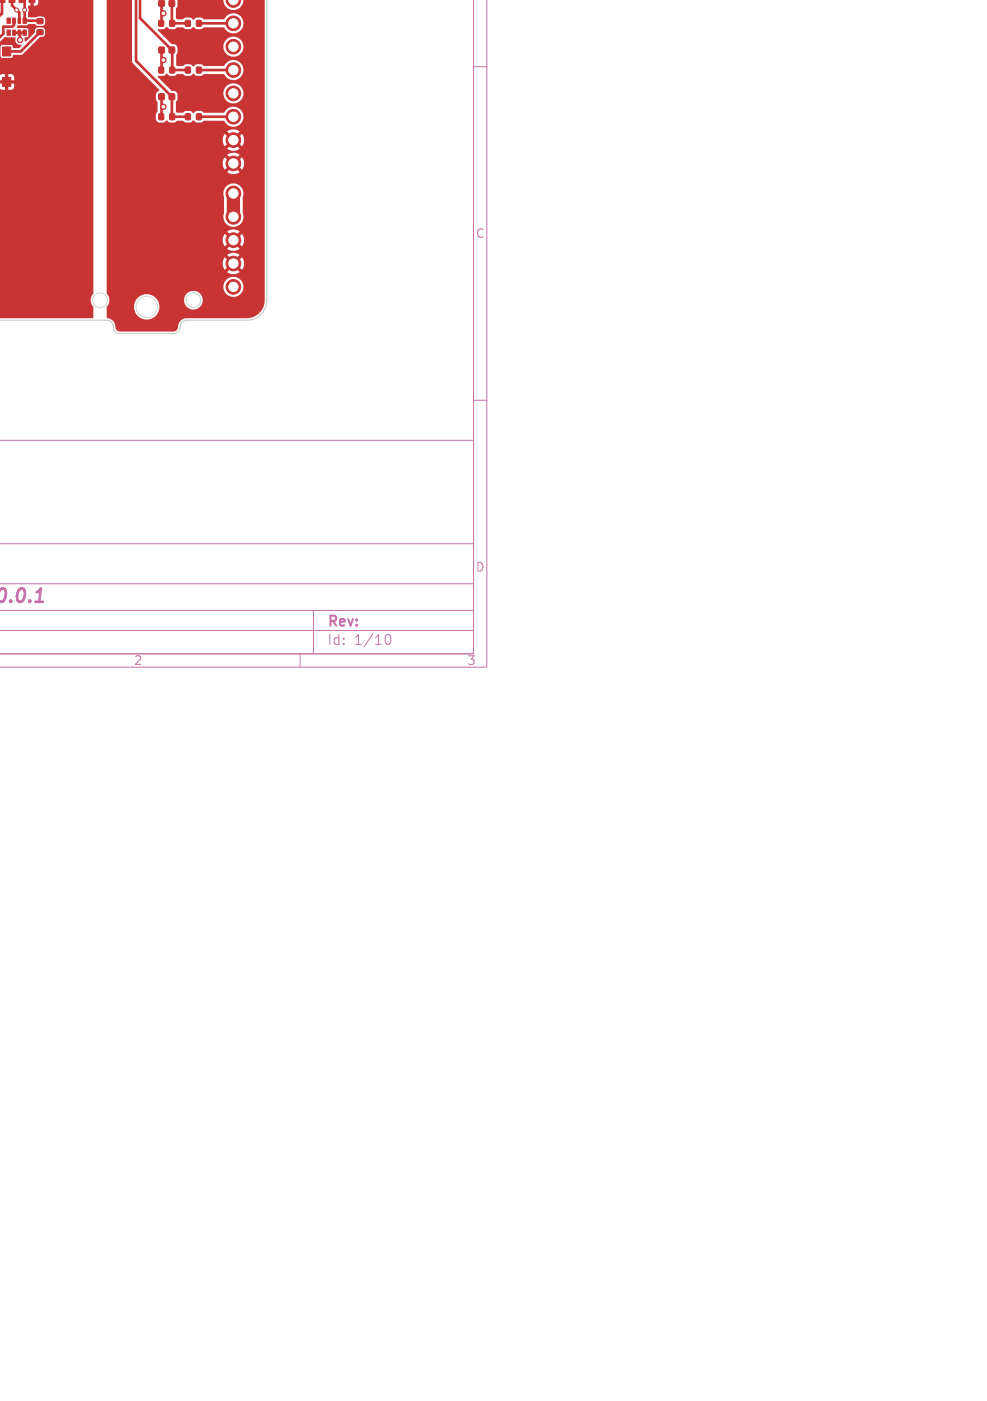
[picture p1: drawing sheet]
<svg xmlns="http://www.w3.org/2000/svg" width="148mm" height="210mm" viewBox="0 0 148 210" stroke-linecap="round" stroke-linejoin="round" font-family="sans-serif">
<defs><g id="words">
<text font-size="2.8" fill="#c872ab" x="-1" y="90.9">v0.0.1</text>
<g font-size="2.1" fill="#c872ab">
<text x="49" y="94.3">Rev:</text>
<text x="49" y="96.9">Id:</text>
<text x="53.1" y="96.9">1/10</text>
</g>
<g font-size="1.8" fill="#c872ab">
<text x="71.3" y="35.9">C</text>
<text x="71.3" y="85.9">D</text>
<text x="20" y="99.9">2</text>
<text x="70" y="99.9">3</text>
</g>
</g></defs>
<path d="M71 0v98h-71h71v-32h-71M73 0v100h-73M71 10h2M71 60h2M0 94.5h71M0 91.5h71M0 87.5h71M0 81.5h71M45 98v2M47 91.5v6.5M57.7 95.7a.55 .55 0 0 1 .4-.6h.1a.94 .94 0 0 1 0 1.5h-.1a.55 .55 0 0 1-.4-.6" fill="none" stroke="#c872ab" stroke-width=".15"/>
<g fill="#c83434" stroke="#c83434" stroke-width=".15">
<path d="M23.8 17.1h.7v.8h-.7z"/>
<path d="M25.5 17.1h.7v.8h-.7z"/>
<path d="M5.6 4.5h.8v.7h-.8z"/>
<path d="M5.6 2.8h.8v.7h-.8z"/>
<path d="M23.8 10.1h.7v.8h-.7z"/>
<path d="M25.5 10.1h.7v.8h-.7z"/>
<path d="M.4 11.6h1.2v1.4h-1.2z"/>
<path d="M.4 7h1.2v1.4h-1.2z"/>
<path d="M3.4 2.7h.6v.8h-.6z"/>
<path d="M2.7 2.7h.4v.8h-.4z"/>
<path d="M1.9 2.7h.4v.8h-.4z"/>
<path d="M1 2.7h.5v.8h-.5z"/>
<path d="M1 4.5h.5v.8h-.5z"/>
<path d="M1.9 4.5h.4v.8h-.4z"/>
<path d="M2.7 4.5h.4v.8h-.4z"/>
<path d="M3.4 4.5h.6v.8h-.6z"/>
<path d="M23.8 14.1h.8v.8h-.8z"/>
<path d="M25.4 14.1h.8v.8h-.8z"/>
<path d="M33.9 0l2.1-.1a1.07 1.07 0 0 1-1 1.2 1.07 1.07 0 0 1-1.1-1.1z"/>
<path d="M27.8 10.1h.7v.8h-.7z"/>
<path d="M29.5 10.1h.7v.8h-.7z"/>
<path d="M-.1 -.1h.8v.5h-.8z"/>
<path d="M1.4 -.1h.8v.5h-.8z"/>
<path d="M2.9 -.1h.8v.5h-.8z"/>
<path d="M4.4 -.1h.8v.5h-.8z"/>
<path d="M27.8 3.1h.7v.8h-.7z"/>
<path d="M29.5 3.1h.7v.8h-.7z"/>
<path d="M23.8 3.1h.7v.8h-.7z"/>
<path d="M25.5 3.1h.7v.8h-.7z"/>
<path d="M23.8 7.1h.8v.8h-.8z"/>
<path d="M25.4 7.1h.8v.8h-.8z"/>
<path d="M27.8 17.1h.7v.8h-.7z"/>
<path d="M29.5 17.1h.7v.8h-.7z"/>
<path d="M23.8 .1h.8v.8h-.8z"/>
<path d="M25.4 .1h.8v.8h-.8z"/>
<circle cx="35" cy="43" r="1.1"/>
<circle cx="35" cy="39.5" r="1.1"/>
<circle cx="35" cy="36" r="1.1"/>
<circle cx="35" cy="32.5" r="1.1"/>
<circle cx="35" cy="29" r="1.1"/>
<circle cx="35" cy="24.5" r="1.1"/>
<circle cx="35" cy="21" r="1.1"/>
<circle cx="35" cy="17.5" r="1.1"/>
<circle cx="35" cy="14" r="1.1"/>
<circle cx="35" cy="10.5" r="1.1"/>
<circle cx="35" cy="7" r="1.1"/>
<circle cx="35" cy="3.5" r="1.1"/>
<circle cx="3" cy="6" r=".4"/>
<circle cx="24.5" cy="16" r=".4"/>
<circle cx="24.5" cy="2" r=".4"/>
<circle cx="24.5" cy="9" r=".4"/>
<circle cx="3.7" cy="1.5" r=".3"/>
<circle cx="2.5" cy="1.5" r=".3"/>
</g>
<g fill="none" stroke="#c83434" stroke-width=".4">
<path d="M.3 0v2l-.4 .4M1.8 -.1v.9l1.1 1.1v1.2M3.6 -.1l.1 3.2 2.3 .1M20.4 0v9.1l5.4 5.4v3h2.4M21 0v2.7l4.8 4.9v2.9h2.4M25.8 0v3.5h2.4M2.1 4.9h1.6M2.1 3.1v.7l-.2 .2h-1.4v1.1l-.6 .5M2.9 4.9l.1 .1v1M6 4.8l-2.9 2.9h-2.1M24.2 .5v3M24.2 7.5v3"/>
<path d="M24.2 14.5v3M24.2 2h.3M24.2 16h.3M24.2 9h.3M29.8 17.5h5.2M29.8 10.5h5.2M29.8 3.5h5.2"/>
</g>
<path d="M35 29v3.5" fill="none" stroke="#c83434" stroke-width="2"/>
<g fill="#c83434">
<path d="M-.1 -.1h4.2h-4.2v8.8v-1.3l.8-1.8h1.5l.1 .1a.77 .77 0 0 0 .9 1v.2l-.3 .3h-.9l-.1-.3-.2-.2-1.5 .1-.1 .2v1.6l.2 .1h1.4l.2-.1 .1-.4h1.3l2.7-2.6a.69 .69 0 0 0 .8-.5v-.6l-.2-.2-.2-.2h-.8a.67 .67 0 0 0-.4 .8l-1.4 1.3-.1-.6h.4l.1-.2v-1.1l-.2-.1h-1.4l-.1-.1 .2-.3h1.3l.3-.2h.9l.5 .3h.7l.2-.2 .2-.2v-.6l-.3-.4h-2.3l.1-.9-.1-.7 1.3-.1 .2-.3v-.6h-.6v1h-.5v-1h1.1h-4h11.8h-11.9h12.4v44.1a1.48 1.48 0 0 0 0 2v1.6l-.1 .1h-14v2v-36.7v.5v-.5v.2l.2 .2a3.8 3.8 0 0 0 1.9-.1l.1-.2v-.6h-.9v1h-.4v-1h-.9v1v-1.9v.4v-.4v.4h2.2v-.6l-.4-.3h-.5v.9h-.4v-.9l-.7 .1-.2 .2v.2v-.5v.9v-12.1h1.1z"/>
<path d="M16 -.1h3.8v9.3l.1 .3 4 4-.4 .4-.1 .3v.6l.2 .5v1.4l-.2 .5v.7l.1 .3 .3 .2h.6l.6-.4 .5 .4h.6l.5-.3h.8l.4 .3h.6l.6-.4 .5 .4h.6l.5-.3h3a1.51 1.51 0 0 0 2.3 .6 1.51 1.51 0 0 0 0-2.4 1.51 1.51 0 0 0-2.3 .6h-3l-.4-.3h-.6l-.6 .4-.6-.4h-.6l-.4 .3h-.8l-.2-.2v-1.4l.2-.5v-.6l-.1-.3h7v.2a1.51 1.51 0 0 0 2.3 1.2 1.51 1.51 0 0 0 0-2.6 1.51 1.51 0 0 0-2.3 1.2h-7l-.2-.2-.6-.1-2-2.1 .1-.1h.7l.5-.4 .6 .4h.6l.4-.3h.8l.5 .3h.6l.5-.4 .6 .4h.6l.4-.3h2.9a1.52 1.52 0 0 0 2 .9 1.52 1.52 0 0 0 .9-2 1.52 1.52 0 0 0-2-.9l-.4 .3-.5 .5h-2.9l-.5-.3h-.6l-.5 .4-.6-.4h-.6l-.4 .3h-.8l-.1-.1-.1-1.5 .2-.5v-.6l-.1-.3h7a1.51 1.51 0 0 0 2.1 1.5 1.51 1.51 0 0 0 .4-2.5 1.51 1.51 0 0 0-2.5 .7v.3h-7l-.2-.2-.6-.1-2-2.1 .1-.1h.7l.5-.4 .6 .4h.6l.4-.3h.8l.5 .3h.6l.5-.4 .6 .4h.6l.4-.3h3a1.51 1.51 0 0 0 2.3 .6 1.51 1.51 0 0 0 0-2.4 1.51 1.51 0 0 0-2.3 .6h-3l-.4-.3h-.6l-.6 .4-.6-.4h-.6l-.4 .3h-.8l-.2-.2v-1.4l.2-.5v-.6l-.1-.3h7v.2a1.48 1.48 0 0 0 1.6 1.4 1.48 1.48 0 0 0 1.4-1.6h-10.1h10.2h-20.6h23.7v45.1a2.7 2.7 0 0 1-2.7 2.7h-9a1.44 1.44 0 0 0-1.4 1.6l-.2 .3-.4 .1h-8a.71 .71 0 0 1-.7-.8 1.49 1.49 0 0 0-1.3-1.3v-1.6l.1-.1h4v.2a1.9 1.9 0 0 0 2.5 1.7 1.9 1.9 0 0 0 .9-2.9h4.1v.2a1.4 1.4 0 0 0 2.1 1.1 1.4 1.4 0 0 0 0-2.4 1.4 1.4 0 0 0-2.1 1.1h-4.1l-.1-.2a1.9 1.9 0 0 0-2-.5 1.9 1.9 0 0 0-1.3 1.7h-4l.1-.2a1.53 1.53 0 0 0-.2-1.7v-1.1h17.5a1.51 1.51 0 0 0 2.1 1.5 1.51 1.51 0 0 0 .4-2.5 1.51 1.51 0 0 0-2.5 .7v.3h-17.5v-3.5h17.4v.5l.3 .5 .7-.6 .3 .3-.6 .7a1.58 1.58 0 0 0 1.8 0l-.6-.7 .3-.3 .7 .6 .1-.1a1.59 1.59 0 0 0-.1-1.7l-.7 .6-.3-.3 .6-.7-.1-.1a1.59 1.59 0 0 0-1.7 .1l.6 .7-.3 .3-.7-.6-.3 .8h-17.4v-3.5h17.4v.5l.3 .5 .7-.6 .3 .3-.6 .7a1.58 1.58 0 0 0 1.8 0l-.6-.7 .3-.3 .7 .6 .1-.1a1.59 1.59 0 0 0-.1-1.7l-.7 .6-.3-.3 .6-.7-.1-.1a1.59 1.59 0 0 0-1.7 .1l.6 .7-.3 .3-.7-.6-.3 .8h-17.4v-7h17.5l.1 .7v2.4a1.51 1.51 0 0 0 1.4 2 1.51 1.51 0 0 0 1.4-2.1v-2.4a1.5 1.5 0 0 0-1.1-2 1.5 1.5 0 0 0-1.8 1.4h-17.5v-4.5h17.4v.5l.3 .5 .7-.6 .3 .3-.6 .7 .1 .1a1.59 1.59 0 0 0 1.7-.1l-.6-.7 .3-.3 .7 .6 .1-.1a1.59 1.59 0 0 0-.1-1.7l-.7 .6-.3-.3 .6-.7-.1-.1a1.59 1.59 0 0 0-1.7 .1l.6 .7-.3 .3-.7-.6-.3 .8h-17.4v-3.5h17.4v.5l.3 .5 .7-.6 .3 .3-.6 .7a1.58 1.58 0 0 0 1.8 0l-.6-.7 .3-.3 .7 .6 .1-.1a1.59 1.59 0 0 0-.1-1.7l-.7 .6-.3-.3 .6-.7-.1-.1a1.59 1.59 0 0 0-1.7 .1l.6 .7-.3 .3-.7-.6-.3 .8h-17.4z"/>
</g>
<path d="M40 0v45a3 3 0 0 1-3 3h-9a1.16 1.16 0 0 0-1.1 1.3l-.3 .5-.5 .2h-8.1a1.16 1.16 0 0 1-1.1-1.3l-.3-.5-.6-.2h-16.1" fill="none" stroke="#d0d2cd" stroke-width=".2"/>
<g fill="none" stroke="#d0d2cd" stroke-width=".15">
<circle cx="15" cy="45" r="1.1"/>
<circle cx="22" cy="46" r="1.6"/>
<circle cx="29" cy="45" r="1.1"/>
</g>
<g fill="#fff" stroke="#fff" stroke-width=".15">
<path d="M34.3 0l1.3-.1a.68 .68 0 0 1-.6 .8 .68 .68 0 0 1-.7-.7z"/>
<circle cx="3" cy="6" r=".2"/>
<circle cx="24.5" cy="16" r=".2"/>
<circle cx="24.5" cy="2" r=".2"/>
<circle cx="24.5" cy="9" r=".2"/>
<circle cx="3.7" cy="1.5" r=".15"/>
<circle cx="2.5" cy="1.5" r=".15"/>
<circle cx="35" cy="43" r=".7"/>
<circle cx="35" cy="39.5" r=".7"/>
<circle cx="35" cy="36" r=".7"/>
<circle cx="35" cy="32.5" r=".7"/>
<circle cx="35" cy="29" r=".7"/>
<circle cx="35" cy="24.5" r=".7"/>
<circle cx="35" cy="21" r=".7"/>
<circle cx="35" cy="17.5" r=".7"/>
<circle cx="35" cy="14" r=".7"/>
<circle cx="35" cy="10.5" r=".7"/>
<circle cx="35" cy="7" r=".7"/>
<circle cx="35" cy="3.5" r=".7"/>
</g>
<use href="#words"/>
</svg>
